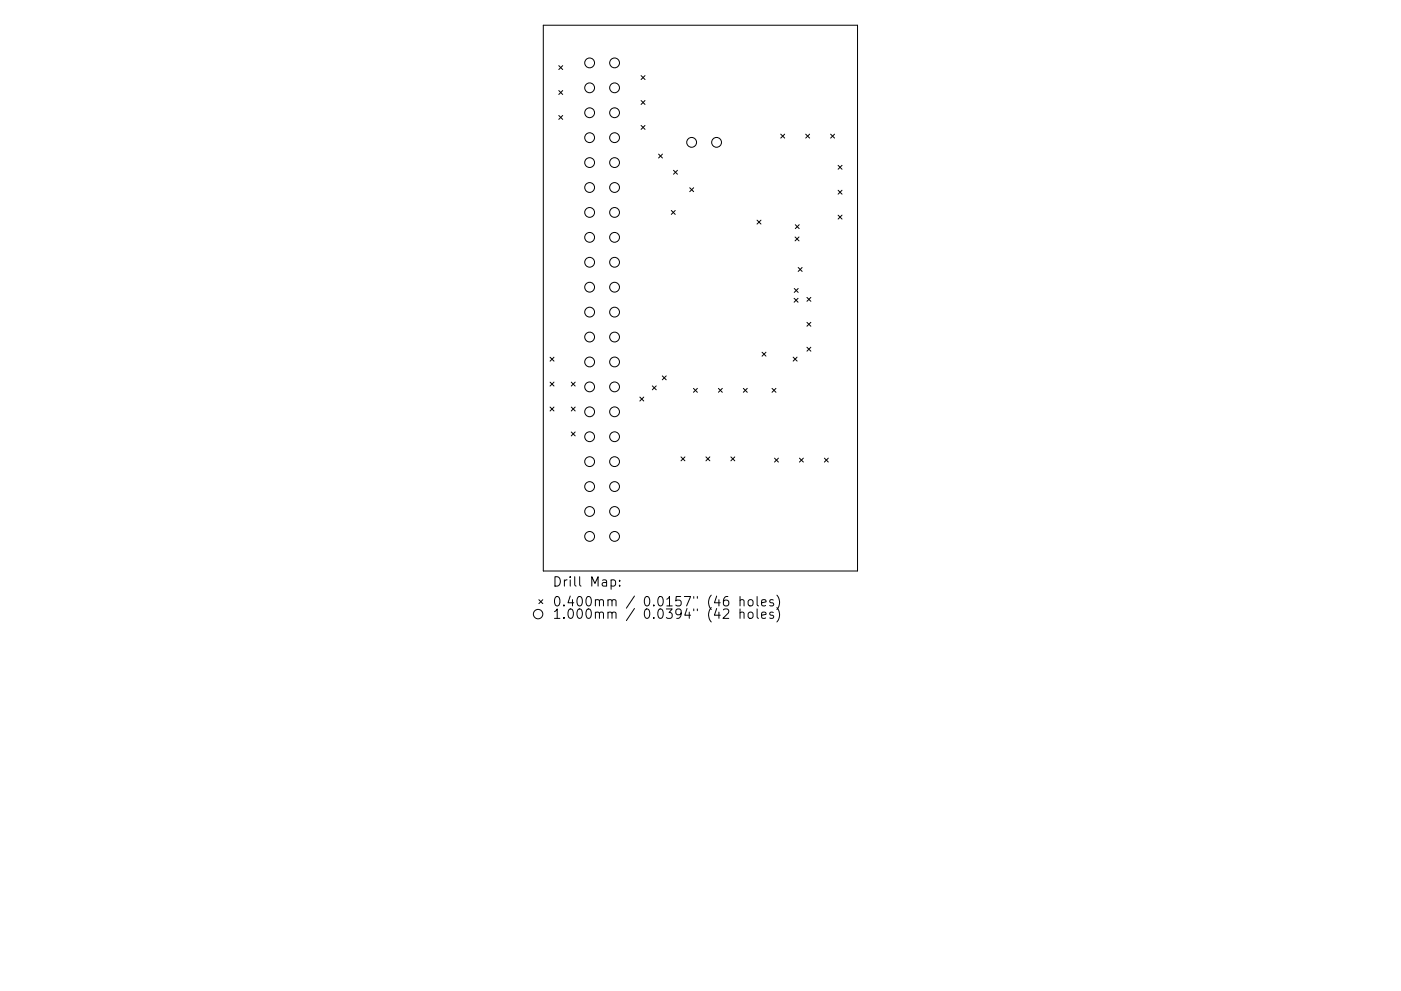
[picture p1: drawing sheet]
<svg xmlns="http://www.w3.org/2000/svg" width="297mm" height="210mm" viewBox="0 0 297 210" stroke-linecap="round" stroke-linejoin="round" font-family="sans-serif">
<defs><g id="words">
<g font-size="2.8">
<text x="117.1" y="124.5">Drill Map:</text>
<text x="117.1" y="128.7">0.400mm / 0.0157&quot; (46 holes)</text>
<text x="117.1" y="131.3">1.000mm / 0.0394&quot; (42 holes)</text>
</g>
</g></defs>
<g fill="none" stroke="#000" stroke-width=".21">
<path d="M115.2 5.4h66.6v115.7h-66.6zM118.5 13.9l.8 .9M118.5 19.2l.8 .8M119.3 13.9l-.8 .9M119.3 19.2l-.8 .8M135.9 16l.9 .9M136.8 16l-.9 .9M118.5 24.5l.8 .8M119.3 24.5l-.8 .8M135.9 21.3l.9 .9M135.9 26.6l.9 .8M136.8 21.3l-.9 .9"/>
<path d="M136.8 26.6l-.9 .8M139.6 32.7l.9 .8M140.5 32.7l-.9 .8M142.8 36.1l.8 .9M143.6 36.1l-.8 .9M146.2 39.8l.9 .9M147.1 39.8l-.9 .9M165.5 28.5l.9 .8M166.4 28.5l-.9 .8M170.8 28.5l.9 .8M171.7 28.5l-.9 .8M176.1 28.5l.8 .8"/>
<path d="M176.9 28.5l-.8 .8M177.7 35.1l.8 .8M178.5 35.1l-.8 .8M142.3 44.7l.9 .8M143.2 44.7l-.9 .8M160.5 46.7l.8 .8M161.3 46.7l-.8 .8M168.6 50.3l.8 .8M168.6 47.7l.8 .8M169.2 56.8l.9 .8M169.4 50.3l-.8 .8M169.4 47.7l-.8 .8"/>
<path d="M170.1 56.8l-.9 .8M177.7 40.4l.8 .8M177.7 45.6l.8 .9M178.5 40.4l-.8 .8M178.5 45.6l-.8 .9M116.6 75.8l.9 .8M117.5 75.8l-.9 .8M140.4 79.8l.9 .8M141.3 79.8l-.9 .8M161.6 74.7l.8 .9M162.4 74.7l-.8 .9M168.2 75.8l.8 .8"/>
<path d="M168.4 63.3l.8 .8M168.4 61.2l.8 .8M169 75.8l-.8 .8M169.2 63.3l-.8 .8M169.2 61.2l-.8 .8M171.1 63.1l.8 .8M171.1 68.4l.8 .8M171.1 73.7l.8 .8M171.9 63.1l-.8 .8M171.9 68.4l-.8 .8M171.9 73.7l-.8 .8M116.6 81.1l.9 .8"/>
<path d="M116.6 86.4l.9 .8M117.5 81.1l-.9 .8M117.5 86.4l-.9 .8M121.1 81.1l.9 .8M121.1 86.4l.9 .8M121.1 91.7l.9 .8M122 81.1l-.9 .8M122 86.4l-.9 .8M122 91.7l-.9 .8M135.7 84.2l.8 .9M136.5 84.2l-.8 .9M138.3 81.9l.8 .8"/>
<path d="M139.1 81.9l-.8 .8M144.4 96.9l.8 .9M145.2 96.9l-.8 .9M147 82.4l.9 .8M147.9 82.4l-.9 .8M149.7 96.9l.8 .9M150.5 96.9l-.8 .9M152.3 82.4l.8 .8M153.1 82.4l-.8 .8M155 96.9l.8 .9M155.8 96.9l-.8 .9M157.6 82.4l.8 .8"/>
<path d="M158.4 82.4l-.8 .8M163.7 82.4l.8 .8M164.2 97.2l.8 .8M164.5 82.4l-.8 .8M165 97.2l-.8 .8M169.5 97.2l.8 .8M170.3 97.2l-.8 .8M174.8 97.2l.8 .8M175.6 97.2l-.8 .8M114.3 127.2l.8 .9M115.1 127.2l-.8 .9M129.6 123.1l.5-.1 .4 .4v.6l-.2 .3h-.7"/>
<path d="M131.4 124.2v.2M131.4 123.1v.2M153.4 129.4l.3-.2 .6 .1a.54 .54 0 0 1 .1 .8l-1.1 1.1h1.2M154.3 126.6a.79 .79 0 0 0-.9 .8v.8l.2 .3 .5 .1 .3-.2 .1-.7-.2-.3-.5-.1-.4 .4M156.9 127.4l.3-.2 .5 .1 .1 1.3M156.9 130.1a.5 .5 0 0 1 .9 0v1.1M156.9 126.6v2M156.9 129.2v2M158.7 127.4l.3-.2a.54 .54 0 0 1 .7 .4v.6a.54 .54 0 0 1-.6 .4 .54 .54 0 0 1-.5-.4zM158.7 130.1a.54 .54 0 0 1 .5-.2 .54 .54 0 0 1 .5 .3v.6a.54 .54 0 0 1-.6 .4 .54 .54 0 0 1-.5-.4zM160.5 126.6v1.7l.3 .3M160.5 129.2v1.7l.3 .3"/>
<path d="M161.5 127.9l.9-.2-.1-.4-.5-.1-.3 .3 .1 1h.7M161.5 130.5l.9-.2-.1-.3-.5-.1-.3 .2 .1 1h.7M163.9 127.3l-.4-.1-.3 .3 .1 .3 .6 .2v.5h-.7M163.9 130l-.4-.1-.3 .2 .1 .3 .6 .2v.5h-.7M164.7 126.3a2.29 2.29 0 0 1 0 3M164.7 128.9a2.29 2.29 0 0 1 0 3.1"/>
<circle cx="125" cy="18.6" r="1.04"/>
<circle cx="125" cy="13.3" r="1.04"/>
<circle cx="130.3" cy="18.6" r="1.04"/>
<circle cx="130.3" cy="13.3" r="1.04"/>
<circle cx="125" cy="39.8" r="1.04"/>
<circle cx="125" cy="23.9" r="1.04"/>
<circle cx="125" cy="29.2" r="1.04"/>
<circle cx="125" cy="34.5" r="1.04"/>
<circle cx="130.3" cy="39.8" r="1.04"/>
<circle cx="130.3" cy="23.9" r="1.04"/>
<circle cx="130.3" cy="29.2" r="1.04"/>
<circle cx="130.3" cy="34.5" r="1.04"/>
<circle cx="146.6" cy="30.2" r="1.04"/>
<circle cx="151.9" cy="30.2" r="1.04"/>
<circle cx="125" cy="55.6" r="1.04"/>
<circle cx="125" cy="50.4" r="1.04"/>
<circle cx="125" cy="45.1" r="1.04"/>
<circle cx="130.3" cy="55.6" r="1.04"/>
<circle cx="130.3" cy="50.4" r="1.04"/>
<circle cx="130.3" cy="45.1" r="1.04"/>
<circle cx="125" cy="76.8" r="1.04"/>
<circle cx="125" cy="60.9" r="1.04"/>
<circle cx="125" cy="71.5" r="1.04"/>
<circle cx="125" cy="66.2" r="1.04"/>
<circle cx="130.3" cy="76.8" r="1.04"/>
<circle cx="130.3" cy="60.9" r="1.04"/>
<circle cx="130.3" cy="71.5" r="1.04"/>
<circle cx="130.3" cy="66.2" r="1.04"/>
<circle cx="125" cy="97.9" r="1.04"/>
<circle cx="125" cy="82.1" r="1.04"/>
<circle cx="125" cy="87.4" r="1.04"/>
<circle cx="125" cy="92.7" r="1.04"/>
<circle cx="130.3" cy="97.9" r="1.04"/>
<circle cx="130.3" cy="82.1" r="1.04"/>
<circle cx="130.3" cy="87.4" r="1.04"/>
<circle cx="130.3" cy="92.7" r="1.04"/>
<circle cx="125" cy="113.8" r="1.04"/>
<circle cx="125" cy="108.5" r="1.04"/>
<circle cx="125" cy="103.2" r="1.04"/>
<circle cx="130.3" cy="113.8" r="1.04"/>
<circle cx="130.3" cy="108.5" r="1.04"/>
<circle cx="130.3" cy="103.2" r="1.04"/>
<circle cx="114.1" cy="130.3" r="1"/>
</g>
<use href="#words"/>
</svg>
